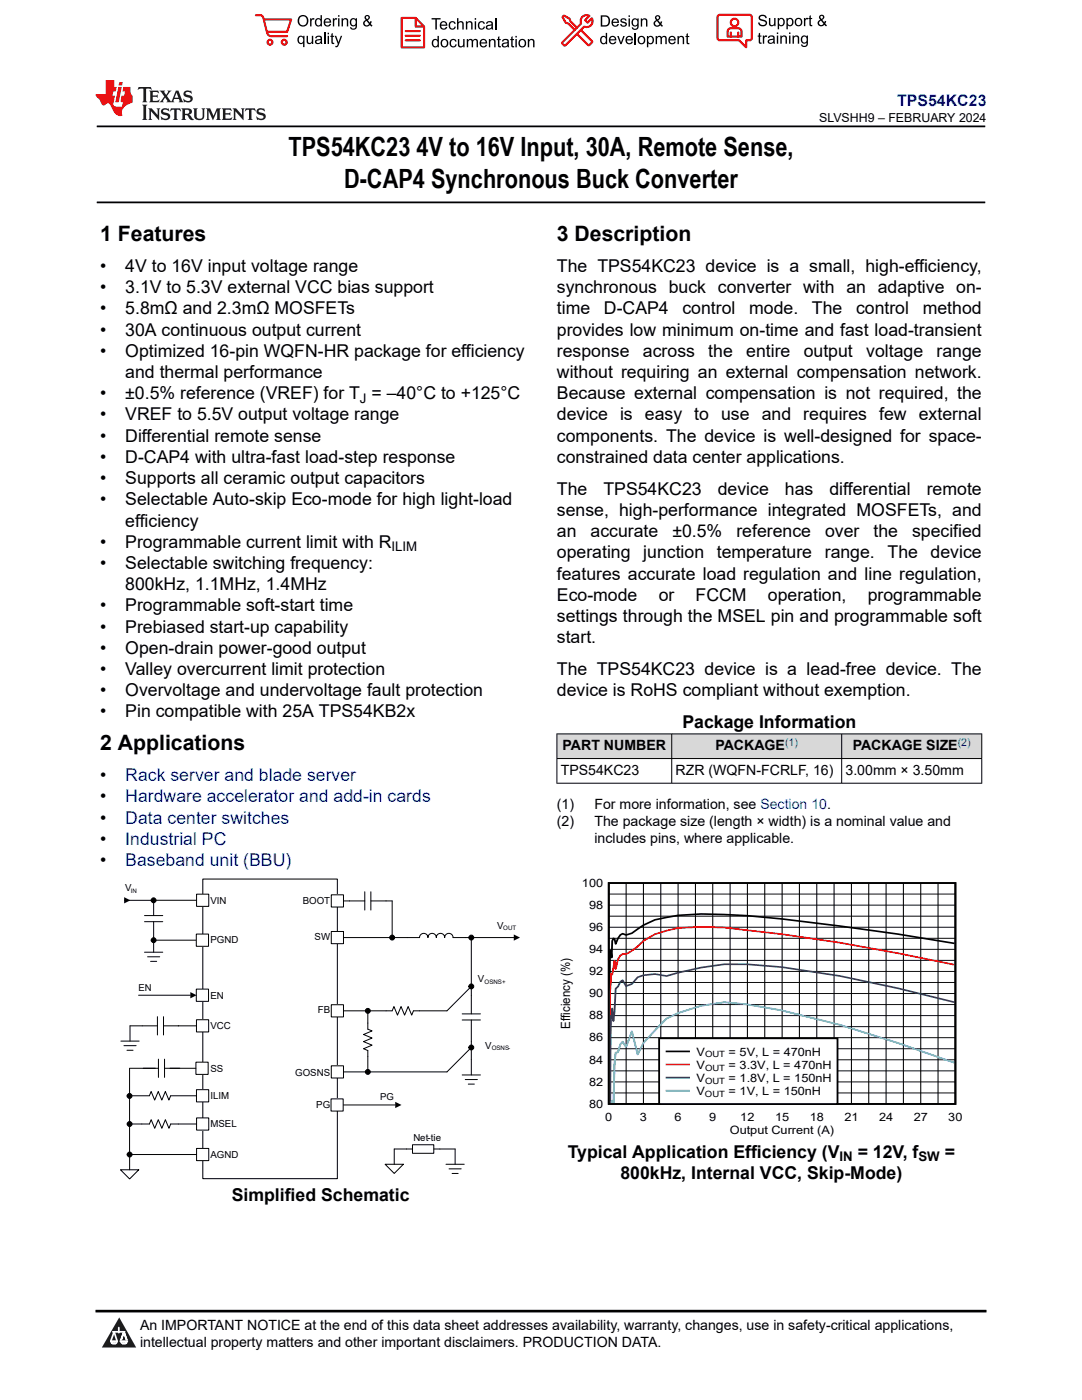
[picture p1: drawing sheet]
<svg xmlns="http://www.w3.org/2000/svg" width="216mm" height="279mm" viewBox="0 0 216 279" stroke-linecap="round" stroke-linejoin="round" font-family="sans-serif">
<defs><g id="words">
<g font-size="5.3">
<text x="57.5" y="31.2">TPS54KC23</text>
<text x="83.1" y="31.2">4V to 16V Input, 30A, Remote Sense,</text>
<text x="68.7" y="37.5">D-CAP4 Synchronous Buck Converter</text>
</g>
<g font-size="4.2">
<text x="20" y="48.1">1 Features</text>
<text x="111.1" y="48.1">3 Description</text>
<text x="20" y="149.7">2 Applications</text>
</g>
<g font-size="3.5">
<text x="20" y="54.3">•</text>
<text x="20" y="58.5">•</text>
<text x="25" y="54.3">4V to 16V input voltage range</text>
<text x="25" y="58.5">3.1V to 5.3V external VCC bias support</text>
<text x="111.1" y="54.3">The TPS54KC23 device is a small, high-efficiency,</text>
<text x="111.1" y="58.5">synchronous buck converter with an adaptive on-</text>
<text x="20" y="62.8">•</text>
<text x="25" y="62.8">5.8mΩ and 2.3mΩ MOSFETs</text>
<text x="111.1" y="62.8">time</text>
<text x="120.5" y="62.8">D-CAP4</text>
<text x="136.2" y="62.8">control</text>
<text x="149.5" y="62.8">mode.</text>
<text x="162" y="62.8">The</text>
<text x="170.8" y="62.8">control</text>
<text x="184.1" y="62.8">method</text>
<text x="20" y="67">•</text>
<text x="20" y="71.2">•</text>
<text x="25" y="67">30A continuous output current</text>
<text x="25" y="71.2">Optimized 16-pin WQFN-HR package for efficiency</text>
<text x="111.1" y="67">provides low minimum on-time and fast load-transient</text>
<text x="111.1" y="71.2">response</text>
<text x="128.3" y="71.2">across</text>
<text x="141.3" y="71.2">the</text>
<text x="148.9" y="71.2">entire</text>
<text x="160.4" y="71.2">output</text>
<text x="172.8" y="71.2">voltage</text>
<text x="186.9" y="71.2">range</text>
<text x="25" y="75.5">and thermal performance</text>
<text x="111.1" y="75.5">without requiring an external compensation network.</text>
<text x="20" y="79.7">•</text>
<text x="20" y="83.9">•</text>
<text x="25" y="79.7">±0.5% reference (VREF) for T = –40°C to +125°C</text>
<text x="25" y="83.9">VREF to 5.5V output voltage range</text>
<text x="111.1" y="83.9">device is easy to use and requires few external</text>
<text x="111.1" y="79.7">Because external compensation is not required, the</text>
<text x="20" y="88.2">•</text>
<text x="25" y="88.2">Differential remote sense</text>
<text x="111.1" y="88.2">components. The device is well-designed for space-</text>
<text x="20" y="92.4">•</text>
<text x="25" y="92.4">D-CAP4 with ultra-fast load-step response</text>
<text x="111.1" y="92.4">constrained data center applications.</text>
<text x="20" y="96.6">•</text>
<text x="20" y="100.9">•</text>
<text x="25" y="96.6">Supports all ceramic output capacitors</text>
<text x="25" y="100.9">Selectable Auto-skip Eco-mode for high light-load</text>
<text x="111.1" y="98.7">The</text>
<text x="120.4" y="98.7">TPS54KC23</text>
<text x="143.2" y="98.7">device</text>
<text x="156.6" y="98.7">has</text>
<text x="165.5" y="98.7">differential</text>
<text x="184.9" y="98.7">remote</text>
<text x="25" y="105.1">efficiency</text>
<text x="111.1" y="107.2">an</text>
<text x="111.1" y="103">sense, high-performance integrated MOSFETs, and</text>
<text x="117.8" y="107.2">accurate</text>
<text x="134.2" y="107.2">±0.5%</text>
<text x="146.9" y="107.2">reference</text>
<text x="164.6" y="107.2">over</text>
<text x="174.3" y="107.2">the</text>
<text x="182" y="107.2">specified</text>
<text x="20" y="113.6">•</text>
<text x="20" y="109.3">•</text>
<text x="25" y="109.3">Programmable current limit with R</text>
<text x="25" y="113.6">Selectable switching frequency:</text>
<text x="111.1" y="111.4">operating</text>
<text x="128.4" y="111.4">junction</text>
<text x="143" y="111.4">temperature</text>
<text x="164.6" y="111.4">range.</text>
<text x="177.1" y="111.4">The</text>
<text x="185.7" y="111.4">device</text>
<text x="25" y="117.8">800kHz, 1.1MHz, 1.4MHz</text>
<text x="111.1" y="115.7">features accurate load regulation and line regulation,</text>
<text x="111.1" y="119.9">Eco-mode</text>
<text x="131.4" y="119.9">or</text>
<text x="138.8" y="119.9">FCCM</text>
<text x="153.2" y="119.9">operation,</text>
<text x="173.1" y="119.9">programmable</text>
<text x="20" y="122">•</text>
<text x="25" y="122">Programmable soft-start time</text>
<text x="111.1" y="124.1">settings through the MSEL pin and programmable soft</text>
<text x="20" y="126.3">•</text>
<text x="20" y="130.5">•</text>
<text x="25" y="126.3">Prebiased start-up capability</text>
<text x="25" y="130.5">Open-drain power-good output</text>
<text x="111.1" y="128.4">start.</text>
<text x="20" y="134.7">•</text>
<text x="25" y="134.7">Valley overcurrent limit protection</text>
<text x="111.1" y="134.7">The TPS54KC23 device is a lead-free device. The</text>
<text x="20" y="139">•</text>
<text x="20" y="143.2">•</text>
<text x="25" y="139">Overvoltage and undervoltage fault protection</text>
<text x="25" y="143.2">Pin compatible with 25A TPS54KB2x</text>
<text x="111.1" y="139">device is RoHS compliant without exemption.</text>
<text x="136.2" y="145.3">Package Information</text>
<text x="20" y="155.9">•</text>
<text x="20" y="160.1">•</text>
<text x="20" y="164.4">•</text>
<text x="20" y="168.6">•</text>
<text x="20" y="172.8">•</text>
<text x="113.3" y="231">Typical Application Efficiency (V</text>
<text x="171.1" y="231">= 12V, f</text>
<text x="188.5" y="231">=</text>
<text x="46.2" y="239.8">Simplified Schematic</text>
<text x="123.8" y="235.2">800kHz, Internal VCC, Skip-Mode)</text>
</g>
<g font-size="3.5" fill="#00f">
<text x="25" y="155.9">Rack server and blade server</text>
<text x="25" y="160.1">Hardware accelerator and add-in cards</text>
<text x="25" y="164.4">Data center switches</text>
<text x="25" y="168.6">Industrial PC</text>
<text x="25" y="172.8">Baseband unit (BBU)</text>
</g>
<text font-size="3.2" fill="#00f" x="179" y="21.1">TPS54KC23</text>
<g font-size="2.8">
<text x="112.3" y="149.7">PART NUMBER</text>
<text x="142.7" y="149.7">PACKAGE</text>
<text x="170.2" y="149.7">PACKAGE SIZE</text>
<text x="111.9" y="154.7">TPS54KC23</text>
<text x="134.8" y="154.7">RZR (WQFN-FCRLF, 16)</text>
<text x="168.7" y="154.7">3.00mm × 3.50mm</text>
<text x="111.1" y="161.5">(1)</text>
<text x="118.6" y="161.5">For more information, see Section 10.</text>
<text x="111.1" y="164.8">(2)</text>
<text x="118.6" y="164.8">The package size (length × width) is a nominal value and</text>
<text x="118.6" y="168.2">includes pins, where applicable.</text>
<text x="27.9" y="265.5">An IMPORTANT NOTICE at the end of this data sheet addresses availability, warranty, changes, use in safety-critical applications,</text>
<text x="27.9" y="268.9">intellectual property matters and other important disclaimers. PRODUCTION DATA.</text>
</g>
<g font-size="2.6">
<text x="71.8" y="80.4">J</text>
<text x="78.1" y="110">ILIM</text>
<text x="167.5" y="231.7">IN</text>
<text x="183.3" y="231.7">SW</text>
</g>
<g font-size="2.5">
<text x="163.5" y="24.3">SLVSHH9 – FEBRUARY 2024</text>
<text x="113.8" y="205.3" transform="rotate(-90 113.8 205.3)">Efficiency (%)</text>
</g>
<g font-size="2.3">
<text x="116.1" y="177">100</text>
<text x="117.5" y="185.8">96</text>
<text x="117.5" y="181.4">98</text>
<text x="117.5" y="190.2">94</text>
<text x="117.5" y="194.6">92</text>
<text x="117.5" y="203.4">88</text>
<text x="117.5" y="199">90</text>
<text x="117.5" y="207.8">86</text>
<text x="117.5" y="212.3">84</text>
<text x="139" y="210.6">V</text>
<text x="139" y="215.9">V</text>
<text x="139" y="213.3">V</text>
<text x="145.4" y="213.3">= 3.3V, L = 470nH</text>
<text x="145.4" y="215.9">= 1.8V, L = 150nH</text>
<text x="145.4" y="210.6">= 5V, L = 470nH</text>
<text x="117.5" y="221.1">80</text>
<text x="117.5" y="216.7">82</text>
<text x="139" y="218.5">V</text>
<text x="145.4" y="218.5">= 1V, L = 150nH</text>
<text x="120.8" y="223.7">0</text>
<text x="127.7" y="223.7">3</text>
<text x="134.6" y="223.7">6</text>
<text x="141.5" y="223.7">9</text>
<text x="145.6" y="226.3">Output Current (A)</text>
<text x="147.7" y="223.7">12</text>
<text x="154.6" y="223.7">15</text>
<text x="161.6" y="223.7">18</text>
<text x="168.5" y="223.7">21</text>
<text x="175.4" y="223.7">24</text>
<text x="182.3" y="223.7">27</text>
<text x="189.2" y="223.7">30</text>
</g>
<g font-size="2.1" fill="#00f">
<text x="156.7" y="148.8">(1)</text>
<text x="191.1" y="148.8">(2)</text>
</g>
<g font-size="1.9">
<text x="25" y="177.9">V</text>
<text x="42" y="180.4">VIN</text>
<text x="60.4" y="180.4">BOOT</text>
<text x="99.2" y="185.4">V</text>
<text x="42" y="188.2">PGND</text>
<text x="62.8" y="187.6">SW</text>
<text x="27.7" y="197.7">EN</text>
<text x="95.4" y="196.1">V</text>
<text x="42" y="199.3">EN</text>
<text x="63.4" y="202.2">FB</text>
<text x="42" y="205.4">VCC</text>
<text x="96.8" y="209.3">V</text>
<text x="42" y="213.9">SS</text>
<text x="58.9" y="214.8">GOSNS</text>
<text x="42" y="219.3">ILIM</text>
<text x="63.1" y="221.1">PG</text>
<text x="75.9" y="219.6">PG</text>
<text x="42" y="224.9">MSEL</text>
<text x="82.5" y="227.6">Net-tie</text>
<text x="42" y="231.1">AGND</text>
</g>
<g font-size="1.7">
<text x="140.7" y="213.6">OUT</text>
<text x="140.7" y="211">OUT</text>
<text x="140.7" y="218.9">OUT</text>
<text x="140.7" y="216.3">OUT</text>
</g>
<g font-size="1.2">
<text x="26.1" y="178.2">IN</text>
<text x="100.4" y="185.6">OUT</text>
<text x="96.7" y="196.3">OSNS+</text>
<text x="98.1" y="209.6">OSNS-</text>
</g>
</g></defs>
<path d="M19.3 25.2h177.3M19.3 40.4h177.3" fill="none" stroke="#000" stroke-width=".35"/>
<g fill="#d8d8d8">
<path d="M111.1 146.5h84.8v4.9h-84.8z" fill-rule="evenodd"/>
<path d="M111.2 146.5h22.8v4.8h-22.8z" fill-rule="evenodd"/>
<path d="M134.1 146.5h33.8v4.8h-33.8z" fill-rule="evenodd"/>
<path d="M168 146.5h27.8v4.8h-27.8z" fill-rule="evenodd"/>
</g>
<path d="M111.1 146.5h84.9M111.1 151.4h84.9M111.1 156.3h84.9M111.1 146.4v10M134 146.4v10M167.9 146.4v10M195.9 146.4v10M30.7 187.6h8.8" fill="none" stroke="#000" stroke-width=".2"/>
<path d="M40.5 175.4h26.8v59.8h-26.8z" fill-rule="evenodd" fill="#fff"/>
<path d="M40.5 175.4h26.8v59.8h-26.8z" fill="none" stroke="#000" stroke-width=".2"/>
<path d="M39.2 178.5h2.5v2.4h-2.5z" fill-rule="evenodd" fill="#fff"/>
<path d="M39.2 178.5h2.5v2.4h-2.5z" fill="none" stroke="#000" stroke-width=".2"/>
<path d="M40 178.7h.9v1.9h-.9z" fill-rule="evenodd" fill="#fff"/>
<path d="M24.9 179.7h.1M39.2 179.7h-13.4" fill="none" stroke="#000" stroke-width=".2"/>
<path d="M24.8 179.1l1.2 .6-1.2 .6z" fill="#000"/>
<path d="M39.2 203.5h2.4v2.4h-2.4z" fill-rule="evenodd" fill="#fff"/>
<path d="M39.2 203.5h2.4v2.4h-2.4z" fill="none" stroke="#000" stroke-width=".2"/>
<g fill="#fff">
<path d="M40 203.8h.9v1.9h-.9z" fill-rule="evenodd"/>
<path d="M66.1 219.3h2.4v2.4h-2.4z" fill-rule="evenodd"/>
</g>
<path d="M66.1 219.3h2.4v2.4h-2.4z" fill="none" stroke="#000" stroke-width=".2"/>
<path d="M39.2 217.5h2.4v2.4h-2.4z" fill-rule="evenodd" fill="#fff"/>
<path d="M39.2 217.5h2.4v2.4h-2.4z" fill="none" stroke="#000" stroke-width=".2"/>
<path d="M39.2 223.1h2.5v2.4h-2.5z" fill-rule="evenodd" fill="#fff"/>
<path d="M39.2 223.1h2.5v2.4h-2.5z" fill="none" stroke="#000" stroke-width=".2"/>
<path d="M39.5 223.3h1.8v2h-1.8z" fill-rule="evenodd" fill="#fff"/>
<path d="M35.6 224.3h3.6" fill="none" stroke="#000" stroke-width=".2"/>
<path d="M39.2 229.2h2.5v2.4h-2.5z" fill-rule="evenodd" fill="#fff"/>
<path d="M39.2 229.2h2.5v2.4h-2.5z" fill="none" stroke="#000" stroke-width=".2"/>
<path d="M39.5 229.4h1.8v2h-1.8z" fill-rule="evenodd" fill="#fff"/>
<path d="M25.8 230.4h13.4" fill="none" stroke="#000" stroke-width=".2"/>
<path d="M66.1 178.6h2.4v2.4h-2.4z" fill-rule="evenodd" fill="#fff"/>
<path d="M66.1 178.6h2.4v2.4h-2.4z" fill="none" stroke="#000" stroke-width=".2"/>
<g fill="#fff">
<path d="M66.9 178.8h.9v2h-.9z" fill-rule="evenodd"/>
<path d="M66.1 185.9h2.4v2.4h-2.4z" fill-rule="evenodd"/>
</g>
<path d="M66.1 185.9h2.4v2.4h-2.4z" fill="none" stroke="#000" stroke-width=".2"/>
<g fill="#fff">
<path d="M66.9 186.1h.9v2h-.9z" fill-rule="evenodd"/>
<path d="M66.1 200.5h2.4v2.5h-2.4z" fill-rule="evenodd"/>
</g>
<path d="M66.1 200.5h2.4v2.5h-2.4z" fill="none" stroke="#000" stroke-width=".2"/>
<g fill="#fff">
<path d="M66.9 200.8h.9v1.9h-.9z" fill-rule="evenodd"/>
<path d="M66.1 212.7h2.4v2.4h-2.4z" fill-rule="evenodd"/>
</g>
<path d="M66.1 212.7h2.4v2.4h-2.4z" fill="none" stroke="#000" stroke-width=".2"/>
<path d="M66.9 212.9h.9v2h-.9z" fill-rule="evenodd" fill="#fff"/>
<g fill="none" stroke="#000" stroke-width=".2">
<path d="M30.7 179.7v3M68.5 179.8h4.3M72.8 178v3.6M74 179.8h4.3v7.3M74 178v3.6M28.8 183.9h3.7M28.8 182.7h3.7M28.8 190h3.7M29.4 190.9h2.5M30.1 191.9h1.2M30.7 183.9v6.1M68.5 187.1h15.2a.84 .84 0 0 1 .9-.8 .84 .84 0 0 1 .8 .8 .83 .83 0 0 1 .8-.8 .83 .83 0 0 1 .9 .8 .84 .84 0 0 1 .8-.8 .84 .84 0 0 1 .8 .8 .84 .84 0 0 1 .9-.8 .84 .84 0 0 1 .8 .8h12.3"/>
<path d="M94 196.9l-4.8 4.8h-6.7l-.3 .9-.8-1.7-.7 1.7-.7-1.7-.7 1.7-.7-1.7-.3 .8h-9.8M94 187.1v15.2M24.1 207.8h3.7M24.7 208.7h2.5M25.3 209.6h1.3M25.9 218.7h3.9l.4-.9 .7 1.7 .7-1.7 .7 1.7 .7-1.7 .7 1.7 .4-.8h5.1M25.9 213.2v17.1M31.4 204.7h-5.5v3.1M31.4 202.9v3.7M32.6 204.7h6.6M32.6 202.9v3.7M73.4 201.7v3.7l.8 .3-1.7 .8 1.7 .7-1.7 .7 1.7 .7-1.7 .7 .9 .4v4.2"/>
<path d="M92.2 203.6h3.7M92.2 202.3h3.7M92.2 214.5h3.7M92.8 215.4h2.5M93.4 216.4h1.3M94 209.1l-4.8 4.8h-20.7M94 203.6v10.9M24 233.5h3.7l-1.8 1.8zM25.9 224.3h3.9l.4-.8 .7 1.7 .7-1.7 .7 1.7 .7-1.7 .7 1.7 .4-.9h1.5M25.9 230.4v3.1"/>
<circle cx="30.6" cy="179.7" r=".49"/>
<circle cx="78.3" cy="187.1" r=".49"/>
<circle cx="94" cy="187.1" r=".49"/>
<circle cx="94" cy="196.9" r=".49"/>
<circle cx="73.4" cy="201.7" r=".49"/>
<circle cx="73.4" cy="213.9" r=".49"/>
<circle cx="94" cy="209" r=".49"/>
<circle cx="25.9" cy="230.4" r=".49"/>
</g>
<g fill="#000">
<path d="M102.5 186.5l1.3 .6-1.3 .6z"/>
<circle cx="30.6" cy="179.7" r=".49"/>
<circle cx="78.3" cy="187.1" r=".49"/>
<circle cx="94" cy="187.1" r=".49"/>
<circle cx="94" cy="196.9" r=".49"/>
<circle cx="73.4" cy="201.7" r=".49"/>
<circle cx="73.4" cy="213.9" r=".49"/>
<circle cx="94" cy="209" r=".49"/>
<circle cx="25.9" cy="230.4" r=".49"/>
</g>
<path d="M39.2 197.4h2.4v2.4h-2.4z" fill-rule="evenodd" fill="#fff"/>
<path d="M27.7 198.6h10.3M39.2 197.4h2.4v2.4h-2.4z" fill="none" stroke="#000" stroke-width=".2"/>
<path d="M38 198l1.2 .6-1.2 .6z" fill="#000"/>
<path d="M39.1 212h2.4v2.4h-2.4z" fill-rule="evenodd" fill="#fff"/>
<g fill="none" stroke="#000" stroke-width=".2">
<path d="M25.9 213.2h5.7M31.6 211.4v3.6M32.8 213.2h6.3M32.8 211.4v3.6M39.1 212h2.4v2.4h-2.4zM68.5 220.5h10.4"/>
<circle cx="25.9" cy="218.7" r=".49"/>
<circle cx="25.9" cy="224.3" r=".49"/>
</g>
<g fill="#000">
<path d="M78.9 219.9l1.2 .6-1.2 .6z"/>
<circle cx="25.9" cy="218.7" r=".49"/>
<circle cx="25.9" cy="224.3" r=".49"/>
</g>
<path d="M39.2 186.4h2.4v2.5h-2.4z" fill-rule="evenodd" fill="#fff"/>
<g fill="none" stroke="#000" stroke-width=".2">
<path d="M39.2 186.4h2.4v2.5h-2.4zM76.8 232.4h3.7l-1.8 1.8zM81.1 229.3h-2.4v3.1M87.8 229.3h3v3.1M89 232.4h3.6M89.6 233.3h2.4M90.2 234.2h1.2"/>
<circle cx="30.7" cy="187.6" r=".49"/>
</g>
<circle cx="30.7" cy="187.6" r=".49" fill="#000"/>
<path d="M82.3 228.5h4.3v1.7h-4.3z" fill-rule="evenodd" fill="#fff"/>
<g fill="none" stroke="#000" stroke-width=".2">
<path d="M121.5 178.4h69.1M124.9 176.2v44.1M128.4 176.2v44.1M131.9 176.2v44.1M135.3 176.2v44.1M138.8 176.2v44.1M142.2 176.2v44.1M145.7 176.2v44.1M149.1 176.2v44.1M152.6 176.2v44.1M156.1 176.2v44.1M159.5 176.2v44.1"/>
<path d="M163 176.2v44.1M166.4 176.2v44.1M169.9 176.2v44.1M173.3 176.2v44.1M176.8 176.2v44.1M180.3 176.2v44.1M183.7 176.2v44.1M187.2 176.2v44.1M121.5 198.3h69.1M121.5 196.1h69.1M121.5 193.9h69.1M121.5 191.7h69.1"/>
<path d="M121.5 189.5h69.1M121.5 187.3h69.1M121.5 185.1h69.1M121.5 182.8h69.1M121.5 180.6h69.1M121.5 218.1h69.1M121.5 215.9h69.1M121.5 213.7h69.1M121.5 211.5h69.1M121.5 209.3h69.1M121.5 207.1h69.1M121.5 204.9h69.1"/>
<path d="M121.5 202.7h69.1M121.5 200.5h69.1M81.1 229.3h1.2M82.3 228.5h4.3v1.7h-4.3zM86.6 229.3h1.2"/>
</g>
<path d="M121.5 176.2h69.1v44.1h-69.1zM190.5 188.3a543.1 543.1 0 0 0-41.4-5.6l-4.6-.2a40.4 40.4 0 0 0-13.8 1.1l-2.3 1-2.3 1.6-1.2 .4-.7-.3-.4 .3-.5 .7-.5 1.1-.2-1-.2-.1-.2 .5-.2 3.3-.2-1.4-.1 2.3-.1 22.2" fill="none" stroke="#000" stroke-width=".35"/>
<path d="M190.5 192.5a390 390 0 0 0-46-7.4l-4.6-.1-4.6 .2-4.6 1.2-2.3 1.4-2.3 2-1.2 .6h-.7l-.4 .3-.5 .7-.5 2-.2-1.6-.4 2.7-.3-.2-.2 3.5v22.4" fill="none" stroke="#f00" stroke-width=".35"/>
<path d="M190.5 200l-11.4-2.8-11.5-2.4-11.5-1.8-7-.6h-4.6l-4.6 .7-6.9 1.7-2.3-.4-2.3 .2-1.2 .4-1.1 1.4-1.2 .4-.7-1.2-.4 .3-.5 1-.5 .4-.4 6.5-.2-2.5-.2 1.6-.1-.1-.1 17.4" fill="none" stroke="#156" stroke-width=".35"/>
<path d="M190.5 212.1l-11.4-4-11.5-3.6-11.5-2.8-7-1.2-4.6-.5-4.6 .7-4.6 1.5-2.3 1.1-4.6 4.8-1.2 2.3-1.1-4.6-1.2 3.2-.7-1.1-.4 .5-.5 1.6-.5 .1-.2 2.1-.2 8M122 220.2v-.5l.1 .5" fill="none" stroke="#0bc" stroke-width=".35"/>
<path d="M131.5 207.2h35.6v13.1h-35.6z" fill-rule="evenodd" fill="#fff"/>
<path d="M131.5 207.2h35.6v13.1h-35.6zM133 209.8h4.5" fill="none" stroke="#000" stroke-width=".35"/>
<path d="M133 212.4h4.5" fill="none" stroke="#f00" stroke-width=".35"/>
<path d="M133 215.1h4.5" fill="none" stroke="#156" stroke-width=".35"/>
<path d="M133 217.7h4.5" fill="none" stroke="#0bc" stroke-width=".35"/>
<path d="M0 0h215.9v23.8h-215.9z" fill-rule="evenodd" fill="#fff"/>
<path d="M27.7 17.4l-.2 .6 .5-.3h.6v.1v2.2l-.2 .4h1l-.2-.4v-2.2v-.1h.5l.5 .3-.1-.6zM29.8 18.1l.2 .4v1.5l-.2 .4h1.9l.1-.6a1.08 1.08 0 0 1-1.3 .2v-.7h.6l.4 .2v-.6l-.4 .2h-.6v-.6l.2-.1a1 1 0 0 1 1 .2l-.1-.5zM31.8 18.1l1 1.1-1 1.2h.9l-.2-.2 .4-.7 .5 .7-.2 .2h1.6l-.2-.2 .1-.4h1l.1 .4-.1 .2h.9l-.2-.3-.8-2h-.5l-1 2.2-.8-1.1 .9-1.1h-.8l.2 .2-.5 .7-.3-.7 .1-.2zM35.2 18.5l.4 1h-.8zM36.8 18.2a.65 .65 0 0 0-.2 .7 .65 .65 0 0 0 .6 .5l.7 .2 .1 .2a.79 .79 0 0 1-.7 .4 .79 .79 0 0 1-.7-.5l.1 .7 .2-.1a.93 .93 0 0 0 1.1 .1 .93 .93 0 0 0 .4-1 1.46 1.46 0 0 0-1.2-.6l-.1-.3a1.09 1.09 0 0 1 1.2 .2l-.2-.6-.1 .1-.6-.2zM28.4 20.9l.2 .4v2.3l-.2 .3h1l-.2-.3v-2.3l.2-.4zM29.6 21.6l.2 .4v1.6l-.2 .3h.8l-.3-.3v-1.4l1.7 1.8v-2l.2-.4h-.8l.2 .2 .1 1.1-1.2-1.3zM32.3 21.8a.65 .65 0 0 0-.2 .7 .65 .65 0 0 0 .7 .4l.6 .2 .1 .2a.79 .79 0 0 1-.7 .4 .79 .79 0 0 1-.7-.5l.1 .7 .2-.1a.93 .93 0 0 0 1.1 .1 .93 .93 0 0 0 .4-.9 1.46 1.46 0 0 0-1.2-.6l-.1-.4a1.09 1.09 0 0 1 1.2 .2l-.2-.6-.1 .1-.6-.1zM34.1 21.6l-.1 .7a.63 .63 0 0 1 .7-.4l.1 1.7-.3 .3h1l-.2-.3v-1.7a.66 .66 0 0 1 .8 .4l-.1-.7zM36.2 21.6l.2 .4v1.6l-.2 .3h.9l-.2-.2v-.7h.5l.1 .2a.79 .79 0 0 0 1.2 .6l-1-.9a.61 .61 0 0 0 .6-.6 .61 .61 0 0 0-.5-.6zM36.9 21.9h.2a.47 .47 0 0 1 .5 .1 .47 .47 0 0 1 .1 .5l-.2 .2h-.6zM38.5 21.6l.2 .2a2.27 2.27 0 0 0 .4 2 1.04 1.04 0 0 0 1.7-.7v-1.3l.2-.2h-.8l.2 .4v1.1a.6 .6 0 0 1-.6 .6 .6 .6 0 0 1-.6-.6v-1.1l.3-.4zM41.1 21.6l.2 .4v1.6l-.2 .3h.7l-.2-.3v-1.5l.9 1.9 .8-1.9v1.5l-.2 .3h1l-.3-.3v-1.6l.3-.4h-.8l-.7 1.5-.7-1.5zM44.3 21.6l.2 .4v1.6l-.2 .3h1.9l.1-.5a1.09 1.09 0 0 1-1.3 .1v-.6h.6l.4 .1v-.6l-.4 .2h-.6v-.6l.2-.1a1.01 1.01 0 0 1 1 .3l-.1-.6zM46.4 21.6l.3 .4v1.6l-.3 .3h.8l-.2-.3v-1.4l1.6 1.8v-2l.2-.4h-.7l.2 .2v1.1l-1.2-1.3zM49 21.6l-.1 .7a.63 .63 0 0 1 .8-.4v1.7l-.3 .3h1l-.2-.3v-1.7a.66 .66 0 0 1 .8 .4l-.1-.7zM51.4 21.8a.65 .65 0 0 0-.2 .7 .65 .65 0 0 0 .6 .4l.6 .2 .2 .2a.79 .79 0 0 1-.8 .4 .79 .79 0 0 1-.6-.5l.1 .7 .2-.1a.93 .93 0 0 0 1 .1 .93 .93 0 0 0 .5-.9 1.46 1.46 0 0 0-1.3-.6l-.1-.4a1.09 1.09 0 0 1 1.3 .2l-.2-.6-.2 .1-.5-.1z" fill="#231f20"/>
<path d="M21.1 16v2.8h-2.1l.1 .3 .9 1a.95 .95 0 0 0 .9 .9 .59 .59 0 0 1 .6-.4 .59 .59 0 0 1 .5 .4l.4 .8a1.59 1.59 0 0 0 2.1 1.3 1.61 1.61 0 0 1 1-2.2l1-.4-.1-1.5a1.59 1.59 0 0 1-.4-1.6h-1.4l-.2 .9h.5l-.1 .8h-.5l-.2 1v.2l.4 .1-.2 .9h-.6a.73 .73 0 0 1-1.1-.7l.3-1.5h-.5l.2-.8h.5l.2-.9h-.5v-1.4zM23.6 17.4l-.6 3h.7l.6-3zM23.8 16.4l-.1 .7h.7l.1-.7z" fill="#ed1c24"/>
<g fill="#000">
<path d="M59.4 4.2a1.12 1.12 0 0 1 2.2 0 1.12 1.12 0 0 1-2.2 0zM59.9 3.5a.89 .89 0 0 0-.1 1.1 .89 .89 0 0 0 1.1 .4 .88 .88 0 0 0 .3-1.3 .88 .88 0 0 0-1.3-.2z" fill-rule="evenodd"/>
<path d="M59.5 7.3l.5-.2 .5 .3v-.3h.3v2.3h-.3v-.8a.74 .74 0 0 1-1 0 .74 .74 0 0 1-.1-1zM59.8 7.5a.57 .57 0 0 0-.2 .7 .57 .57 0 0 0 .8 .2 .57 .57 0 0 0 .1-.7 .57 .57 0 0 0-.7-.2z" fill-rule="evenodd"/>
<path d="M61.9 3.6h.2v.3l.2-.2 .3-.1 .2 .1-.1 .3a.36 .36 0 0 0-.5 0 .36 .36 0 0 0 0 .4v.9h-.3z" fill-rule="evenodd"/>
<path d="M61.2 7.1h.3v.9a.41 .41 0 0 0 .4 .6 .41 .41 0 0 0 .3-.6v-.9h.3v1.7h-.2v-.3a.58 .58 0 0 1-.7 .3 .58 .58 0 0 1-.4-.6z" fill-rule="evenodd"/>
<path d="M63 3.8l.5-.2 .5 .2v-.8h.2v2.3h-.2v-.2a.75 .75 0 0 1-1-.1 .75 .75 0 0 1-.1-1zM63.2 4a.57 .57 0 0 0-.1 .7 .57 .57 0 0 0 .8 .2 .57 .57 0 0 0 .1-.7 .57 .57 0 0 0-.8-.2z" fill-rule="evenodd"/>
<path d="M63 7.3a.74 .74 0 0 1 1-.1 .74 .74 0 0 1 .3 .9v.7h-.3v-.2a.57 .57 0 0 1-.8 .2 .57 .57 0 0 1-.2-.8l1-.3a.41 .41 0 0 0-.4-.4 .41 .41 0 0 0-.4 .4l-.3-.1zM63.2 8.2a.35 .35 0 0 0 .2 .5 .35 .35 0 0 0 .5-.3l.1-.4z" fill-rule="evenodd"/>
<path d="M65.4 6.5h.3v.3h-.3zM65.4 7.1h.3v1.7h-.3z" fill-rule="evenodd"/>
<path d="M64.8 3.8a.76 .76 0 0 1 .9-.1 .76 .76 0 0 1 .4 .8h-1.2a.47 .47 0 0 0 .3 .6 .47 .47 0 0 0 .6-.4l.3 .1a.82 .82 0 0 1-1.3 .3 .82 .82 0 0 1 0-1.3zM65 4l-.1 .3h.9l-.3-.4z" fill-rule="evenodd"/>
<path d="M66.4 3.6h.3v.3l.1-.2 .4-.1 .1 .1-.1 .3a.36 .36 0 0 0-.4 0 .36 .36 0 0 0-.1 .4v.9h-.3z" fill-rule="evenodd"/>
<path d="M66.1 6.7l.3-.1v.5h.3v.3h-.3v.9l.1 .2h.2v.3a.41 .41 0 0 1-.4-.1 .41 .41 0 0 1-.2-.4v-.9h-.2v-.3h.2z" fill-rule="evenodd"/>
<path d="M66.8 7.1h.3l.4 1.4 .5-1.4h.3l-.6 1.7a.57 .57 0 0 1-.8 .6v-.3a.37 .37 0 0 0 .5-.3z" fill-rule="evenodd"/>
<path d="M67.5 3h.2v.3h-.2zM67.5 3.6h.2v1.7h-.2z" fill-rule="evenodd"/>
<path d="M68.2 3.6h.2v.3a.58 .58 0 0 1 .7-.3 .58 .58 0 0 1 .4 .7v1h-.3v-1a.4 .4 0 0 0-.4-.5 .4 .4 0 0 0-.4 .6v.9h-.2z" fill-rule="evenodd"/>
<path d="M70 3.8l.5-.2 .5 .2v-.2h.2v1.5a.71 .71 0 0 1-.5 .8 .71 .71 0 0 1-.8-.5h.2a.46 .46 0 0 0 .6 .3 .46 .46 0 0 0 .3-.6 .78 .78 0 0 1-1.1-.2 .78 .78 0 0 1 .1-1.1zM70.2 4a.53 .53 0 0 0-.1 .8 .53 .53 0 0 0 .8 0 .54 .54 0 0 0 0-.7 .54 .54 0 0 0-.7-.1z" fill-rule="evenodd"/>
<path d="M72.9 3.1a.53 .53 0 0 1 .8 .1 .53 .53 0 0 1-.3 .8l.4 .5 .1-.3 .3 .1-.2 .5 .3 .3-.2 .2-.3-.3a.71 .71 0 0 1-1.2 .1 .71 .71 0 0 1 .4-1.1l-.3-.5zM73 3.5a.3 .3 0 0 0 .6 0 .3 .3 0 0 0-.6 0zM72.9 4.3a.45 .45 0 0 0 0 .7 .45 .45 0 0 0 .7-.2l-.5-.6z" fill-rule="evenodd"/>
<path d="M86.1 3.6h1.8v.3h-.7v2h-.3v-2h-.8z" fill-rule="evenodd"/>
<path d="M86.3 8l.5-.2 .5 .2v-.8h.3v2.2h-.3v-.2a.76 .76 0 0 1-1 0 .76 .76 0 0 1-.1-1zM86.6 8.1a.58 .58 0 0 0-.2 .8 .58 .58 0 0 0 .8 .2 .58 .58 0 0 0 .1-.8 .58 .58 0 0 0-.7-.2z" fill-rule="evenodd"/>
<path d="M88.2 7.9a.81 .81 0 0 1 1.1 .2 .81 .81 0 0 1-.2 1.1 .81 .81 0 0 1-1.1-.1l-.1-.8zM88.3 8.1a.57 .57 0 0 0 0 .9 .57 .57 0 0 0 .8 0 .57 .57 0 0 0 0-.8 .57 .57 0 0 0-.8-.1z" fill-rule="evenodd"/>
<path d="M88 4.4a.77 .77 0 0 1 .9-.1 .77 .77 0 0 1 .4 .8h-1.3a.48 .48 0 0 0 .4 .6 .48 .48 0 0 0 .6-.3h.3a.83 .83 0 0 1-1.3 .4 .83 .83 0 0 1 0-1.4zM88.2 4.6l-.2 .3h1l-.3-.4z" fill-rule="evenodd"/>
<path d="M89.7 4.4a.7 .7 0 0 1 1.2 .3l-.2 .1a.45 .45 0 0 0-.6-.3 .45 .45 0 0 0-.3 .6 .45 .45 0 0 0 .3 .6 .45 .45 0 0 0 .6-.4h.3a.76 .76 0 0 1-1.1 .6 .76 .76 0 0 1-.3-1.1z" fill-rule="evenodd"/>
<path d="M89.9 8a.7 .7 0 0 1 1.2 .3h-.3a.45 .45 0 0 0-.5-.3 .45 .45 0 0 0-.3 .6 .45 .45 0 0 0 .3 .6 .45 .45 0 0 0 .6-.4l.2 .1a.76 .76 0 0 1-1 .5 .76 .76 0 0 1-.4-1.1z" fill-rule="evenodd"/>
<path d="M91.2 3.6h.3v.8a.59 .59 0 0 1 .7-.2 .59 .59 0 0 1 .3 .7v1h-.2v-1a.4 .4 0 0 0-.5-.4 .4 .4 0 0 0-.3 .5v.9h-.3z" fill-rule="evenodd"/>
<path d="M91.4 7.8h.2v.9a.41 .41 0 0 0 .5 .5 .41 .41 0 0 0 .3-.5v-.9h.3v1.6h-.3v-.2a.58 .58 0 0 1-.7 .3 .58 .58 0 0 1-.3-.7z" fill-rule="evenodd"/>
<path d="M93 4.2h.2v.3a.59 .59 0 0 1 .7-.3 .59 .59 0 0 1 .4 .7v1h-.3v-1a.41 .41 0 0 0-.4-.5 .41 .41 0 0 0-.4 .6v.9h-.2z" fill-rule="evenodd"/>
<path d="M93.1 7.8h.3v.2a.56 .56 0 0 1 1 0 .54 .54 0 0 1 .6-.2 .54 .54 0 0 1 .4 .5v1.1h-.3v-1a.34 .34 0 0 0-.3-.4 .34 .34 0 0 0-.4 .3v1.1h-.3v-1a.38 .38 0 0 0-.5-.4 .38 .38 0 0 0-.2 .6v.8h-.3z" fill-rule="evenodd"/>
<path d="M94.7 3.6h.3v.3h-.3zM94.7 4.2h.3v1.7h-.3z" fill-rule="evenodd"/>
<path d="M95.5 4.4a.7 .7 0 0 1 1.3 .3l-.3 .1a.45 .45 0 0 0-.6-.3 .45 .45 0 0 0-.3 .6 .45 .45 0 0 0 .3 .6 .45 .45 0 0 0 .6-.4h.3a.76 .76 0 0 1-1.1 .6 .76 .76 0 0 1-.3-1.1z" fill-rule="evenodd"/>
<path d="M95.9 8a.77 .77 0 0 1 .9-.2 .77 .77 0 0 1 .4 .9h-1.2a.48 .48 0 0 0 .3 .5 .48 .48 0 0 0 .6-.3h.3a.83 .83 0 0 1-1.3 .4 .83 .83 0 0 1 0-1.3zM96.1 8.1l-.1 .4h.9l-.2-.5z" fill-rule="evenodd"/>
<path d="M97.5 7.8h.3v.2a.59 .59 0 0 1 .7-.2 .59 .59 0 0 1 .4 .6v1h-.3v-1a.41 .41 0 0 0-.5-.4 .41 .41 0 0 0-.3 .5v.9h-.3z" fill-rule="evenodd"/>
<path d="M97.1 4.4a.74 .74 0 0 1 1-.1 .74 .74 0 0 1 .3 .9v.7h-.3v-.2a.59 .59 0 0 1-.8 .2 .59 .59 0 0 1-.3-.8l1.1-.3a.42 .42 0 0 0-.4-.4 .42 .42 0 0 0-.5 .4l-.2-.1zM97.3 5.3a.36 .36 0 0 0 .2 .5 .36 .36 0 0 0 .5-.2l.1-.5z" fill-rule="evenodd"/>
<path d="M99.4 7.4l.2-.2v.6h.3v.2h-.3v1l.1 .2h.2l.1 .2a.41 .41 0 0 1-.5 0 .41 .41 0 0 1-.1-.4v-1h-.2v-.2h.2z" fill-rule="evenodd"/>
<path d="M100.3 8a.74 .74 0 0 1 .9-.2 .74 .74 0 0 1 .3 .9l.1 .7h-.3v-.2a.59 .59 0 0 1-.8 .3 .59 .59 0 0 1-.3-.8l1-.3a.42 .42 0 0 0-.3-.4 .42 .42 0 0 0-.5 .3h-.3zM100.5 8.8a.36 .36 0 0 0 .1 .5 .36 .36 0 0 0 .5-.2l.2-.5z" fill-rule="evenodd"/>
<path d="M102 7.4l.3-.2v.6h.3v.2h-.3v1l.1 .2h.2v.2a.41 .41 0 0 1-.5 0 .41 .41 0 0 1-.1-.4v-1h-.2v-.2h.2z" fill-rule="evenodd"/>
<path d="M102.8 7.2h.3v.3h-.3zM102.8 7.8h.3v1.6h-.3z" fill-rule="evenodd"/>
<path d="M103.7 7.9a.81 .81 0 0 1 1.1 .2 .81 .81 0 0 1-.1 1.1 .81 .81 0 0 1-1.2-.1v-.8zM103.9 8.1a.57 .57 0 0 0-.1 .9 .57 .57 0 0 0 .8 0 .57 .57 0 0 0 0-.8 .57 .57 0 0 0-.7-.1z" fill-rule="evenodd"/>
<path d="M105.3 7.8h.3v.2a.59 .59 0 0 1 .7-.2 .59 .59 0 0 1 .4 .6v1h-.3v-1a.41 .41 0 0 0-.5-.4 .41 .41 0 0 0-.3 .5v.9h-.3z" fill-rule="evenodd"/>
<path d="M119.9 3.1h.7a1.12 1.12 0 0 1 1.1 1.1 1.12 1.12 0 0 1-1 1.1h-.8zM120.2 3.3v1.7h.4a.86 .86 0 0 0 .8-.8 .86 .86 0 0 0-.8-.9z" fill-rule="evenodd"/>
<path d="M119.9 7.4l.5-.3 .5 .3v-.8h.2v2.2h-.2v-.2a.75 .75 0 0 1-1 0 .75 .75 0 0 1-.1-1zM120.1 7.5a.57 .57 0 0 0-.1 .8 .57 .57 0 0 0 .8 .2 .57 .57 0 0 0 .1-.8 .57 .57 0 0 0-.8-.2z" fill-rule="evenodd"/>
<path d="M121.7 7.4a.76 .76 0 0 1 .9-.2 .76 .76 0 0 1 .4 .9h-1.2a.47 .47 0 0 0 .3 .5 .47 .47 0 0 0 .6-.3h.3a.82 .82 0 0 1-1.3 .4 .82 .82 0 0 1 0-1.3zM121.9 7.5l-.1 .3h.9l-.3-.4z" fill-rule="evenodd"/>
<path d="M122.2 3.9a.76 .76 0 0 1 .9-.2 .76 .76 0 0 1 .4 .9h-1.2a.47 .47 0 0 0 .4 .5 .47 .47 0 0 0 .5-.3h.3a.82 .82 0 0 1-1.3 .4 .82 .82 0 0 1 0-1.3zM122.5 4l-.2 .3h.9l-.2-.4z" fill-rule="evenodd"/>
<path d="M123.9 3.8a.71 .71 0 0 1 1.1 .3h-.2a.32 .32 0 0 0-.4-.3 .32 .32 0 0 0-.3 .4h.1a.75 .75 0 0 1 .9 .8 .72 .72 0 0 1-.7 .3 .72 .72 0 0 1-.7-.5h.3a.36 .36 0 0 0 .4 .4 .36 .36 0 0 0 .3-.5 .8 .8 0 0 1-.9-.7z" fill-rule="evenodd"/>
<path d="M123.2 7.2h.3l.4 1.3 .5-1.3h.3l-.7 1.6h-.2z" fill-rule="evenodd"/>
<path d="M125.4 3.1h.3v.3h-.3zM125.4 3.7h.3v1.6h-.3z" fill-rule="evenodd"/>
<path d="M125 7.4a.76 .76 0 0 1 .9-.2 .76 .76 0 0 1 .4 .9h-1.2a.47 .47 0 0 0 .3 .5 .47 .47 0 0 0 .6-.3h.3a.82 .82 0 0 1-1.3 .4 .82 .82 0 0 1 0-1.3zM125.2 7.5l-.1 .3h.9l-.2-.4z" fill-rule="evenodd"/>
<path d="M126.2 3.9l.5-.3 .5 .3v-.2h.2v1.4a.71 .71 0 0 1-.5 .8 .71 .71 0 0 1-.8-.5l.2 .1a.46 .46 0 0 0 .6 .2 .46 .46 0 0 0 .3-.6 .78 .78 0 0 1-1.1-.1 .78 .78 0 0 1 .1-1.1zM126.4 4a.53 .53 0 0 0-.1 .8 .53 .53 0 0 0 .8 0 .54 .54 0 0 0 0-.7 .54 .54 0 0 0-.7-.1z" fill-rule="evenodd"/>
<path d="M127.5 7.3a.8 .8 0 0 1 1.1 .2 .8 .8 0 0 1-.1 1.1 .8 .8 0 0 1-1.2-.1v-.8zM127.7 7.5a.56 .56 0 0 0-.1 .9 .56 .56 0 0 0 .8-.1 .56 .56 0 0 0 0-.7 .56 .56 0 0 0-.7-.1z" fill-rule="evenodd"/>
<path d="M127.9 3.7h.2v.2a.58 .58 0 0 1 .7-.2 .58 .58 0 0 1 .4 .6v1h-.3v-1a.4 .4 0 0 0-.4-.4 .4 .4 0 0 0-.4 .5v.9h-.2z" fill-rule="evenodd"/>
<path d="M129.1 7.2h.2v.2a.72 .72 0 0 1 1-.1 .72 .72 0 0 1 .2 1 .64 .64 0 0 1-.5 .5 .64 .64 0 0 1-.6-.2v.8h-.3zM129.5 7.5a.56 .56 0 0 0-.2 .8 .56 .56 0 0 0 .8 .2 .56 .56 0 0 0 .1-.8 .56 .56 0 0 0-.7-.2z" fill-rule="evenodd"/>
<path d="M130.8 7.2h.3v.2a.55 .55 0 0 1 .9 0 .53 .53 0 0 1 .6-.3 .53 .53 0 0 1 .4 .6v1.1h-.2v-1a.34 .34 0 0 0-.3-.4 .34 .34 0 0 0-.4 .3v1.1h-.3v-1a.37 .37 0 0 0-.5-.4 .37 .37 0 0 0-.2 .6v.8h-.3z" fill-rule="evenodd"/>
<path d="M130.8 3.2a.53 .53 0 0 1 .9 .1 .53 .53 0 0 1-.4 .8l.4 .5 .2-.4 .2 .1-.2 .5 .4 .3-.2 .3-.3-.4a.71 .71 0 0 1-1.2 .1 .71 .71 0 0 1 .3-1.1l-.2-.5zM130.9 3.6a.3 .3 0 0 0 .6 0 .3 .3 0 0 0-.6 0zM130.9 4.3a.45 .45 0 0 0 0 .7 .45 .45 0 0 0 .7-.2l-.5-.6z" fill-rule="evenodd"/>
<path d="M133.6 7.4a.76 .76 0 0 1 .9-.2 .76 .76 0 0 1 .3 .9h-1.2a.47 .47 0 0 0 .4 .5 .47 .47 0 0 0 .6-.3h.2a.82 .82 0 0 1-1.2 .4 .82 .82 0 0 1 0-1.3zM133.8 7.5l-.2 .3h1l-.3-.4z" fill-rule="evenodd"/>
<path d="M135.2 7.2h.2v.2a.58 .58 0 0 1 .7-.2 .58 .58 0 0 1 .4 .6v1h-.3v-1a.4 .4 0 0 0-.4-.4 .4 .4 0 0 0-.3 .5v.9h-.3z" fill-rule="evenodd"/>
<path d="M137 6.8l.3-.2v.6h.2v.2h-.2v1v.2h.2l.1 .2a.41 .41 0 0 1-.5 0 .41 .41 0 0 1-.1-.5v-.9h-.2v-.2h.2z" fill-rule="evenodd"/>
<path d="M151.6 3.1a.88 .88 0 0 1 1.4 .5h-.3a.49 .49 0 0 0-.5-.5 .49 .49 0 0 0-.5 .6l.1 .1a1.06 1.06 0 0 1 1.2 1 .95 .95 0 0 1-.9 .4 .95 .95 0 0 1-.8-.7h.3a.58 .58 0 0 0 .6 .5 .58 .58 0 0 0 .5-.6l-.2-.1a.95 .95 0 0 1-1.1-.9z" fill-rule="evenodd"/>
<path d="M151.4 6.7l.3-.2v.6h.2v.2h-.2v1v.2h.2l.1 .2a.41 .41 0 0 1-.5 0 .41 .41 0 0 1-.1-.5v-.9h-.2v-.2h.2z" fill-rule="evenodd"/>
<path d="M152.2 7.1h.3v.2l.1-.2h.4h.1l-.1 .3a.36 .36 0 0 0-.4 0 .36 .36 0 0 0-.1 .5v.8h-.3z" fill-rule="evenodd"/>
<path d="M153.3 7.3a.74 .74 0 0 1 1-.2 .74 .74 0 0 1 .3 .9l.1 .7h-.3l-.1-.2a.57 .57 0 0 1-.8 .3 .57 .57 0 0 1-.1-.9l.9-.2a.41 .41 0 0 0-.4-.4 .41 .41 0 0 0-.4 .3h-.3zM153.5 8.1a.35 .35 0 0 0 .2 .5 .35 .35 0 0 0 .5-.2l.1-.5z" fill-rule="evenodd"/>
<path d="M153.4 3.6h.3v.9a.41 .41 0 0 0 .4 .5 .41 .41 0 0 0 .4-.5v-.9h.2v1.6h-.2v-.2a.58 .58 0 0 1-.7 .2 .58 .58 0 0 1-.4-.6z" fill-rule="evenodd"/>
<path d="M155 6.5h.3v.3h-.3zM155 7.1h.3v1.6h-.3z" fill-rule="evenodd"/>
<path d="M155.2 3.6h.2v.2a.72 .72 0 0 1 1-.1 .72 .72 0 0 1 .2 1 .64 .64 0 0 1-.5 .5 .64 .64 0 0 1-.6-.2v.8h-.3zM155.6 3.9a.56 .56 0 0 0-.2 .8 .56 .56 0 0 0 .8 .2 .56 .56 0 0 0 .1-.8 .56 .56 0 0 0-.7-.2z" fill-rule="evenodd"/>
<path d="M155.7 7.1h.3v.2a.58 .58 0 0 1 .7-.2 .58 .58 0 0 1 .3 .6v1h-.3v-1a.4 .4 0 0 0-.4-.4 .4 .4 0 0 0-.3 .5v.9h-.3z" fill-rule="evenodd"/>
<path d="M156.9 3.6h.3v.2a.72 .72 0 0 1 .9-.1 .72 .72 0 0 1 .2 1 .64 .64 0 0 1-.4 .5 .64 .64 0 0 1-.7-.2v.8h-.3zM157.3 3.9a.56 .56 0 0 0-.1 .8 .56 .56 0 0 0 .7 .2 .56 .56 0 0 0 .2-.8 .56 .56 0 0 0-.8-.2z" fill-rule="evenodd"/>
<path d="M157.4 6.5h.3v.3h-.3zM157.4 7.1h.3v1.6h-.3z" fill-rule="evenodd"/>
<path d="M158.1 7.1h.3v.2a.58 .58 0 0 1 .7-.2 .58 .58 0 0 1 .4 .6v1h-.3v-1a.4 .4 0 0 0-.5-.4 .4 .4 0 0 0-.3 .5v.9h-.3z" fill-rule="evenodd"/>
<path d="M158.8 3.7a.8 .8 0 0 1 1.1 .2 .8 .8 0 0 1-.1 1.1 .8 .8 0 0 1-1.1-.1l-.1-.8zM159 3.9a.56 .56 0 0 0-.1 .9 .56 .56 0 0 0 .9 0 .56 .56 0 0 0-.1-.8 .56 .56 0 0 0-.7-.1z" fill-rule="evenodd"/>
<path d="M160 7.3l.5-.2 .5 .2v-.2h.2v1.4a.71 .71 0 0 1-.5 .9 .71 .71 0 0 1-.9-.5h.3a.46 .46 0 0 0 .6 .2 .46 .46 0 0 0 .2-.6 .78 .78 0 0 1-1-.1 .78 .78 0 0 1 .1-1.1zM160.2 7.4a.53 .53 0 0 0-.1 .8 .53 .53 0 0 0 .8 0 .54 .54 0 0 0 0-.7 .54 .54 0 0 0-.7-.1z" fill-rule="evenodd"/>
<path d="M160.4 3.6h.3v.2l.1-.2h.4h.1l-.1 .3a.36 .36 0 0 0-.4 0 .36 .36 0 0 0-.1 .5v.8h-.3z" fill-rule="evenodd"/>
<path d="M161.5 3.2l.3-.2v.6h.3v.2h-.3v1v.2h.3v.2a.41 .41 0 0 1-.5 0 .41 .41 0 0 1-.1-.5v-.9h-.2v-.2h.2z" fill-rule="evenodd"/>
<path d="M163.6 3.1a.53 .53 0 0 1 .8 .1 .53 .53 0 0 1-.3 .8l.4 .5 .1-.3h.3l-.2 .5 .3 .3-.2 .3-.3-.3a.71 .71 0 0 1-1.2 .1 .71 .71 0 0 1 .4-1.2l-.3-.5zM163.7 3.5a.3 .3 0 0 0 .5 0 .3 .3 0 0 0-.5 0zM163.6 4.2a.45 .45 0 0 0 0 .8 .45 .45 0 0 0 .7-.3l-.5-.6z" fill-rule="evenodd"/>
</g>
<path d="M64.8 6.5v2.3M98.9 3.6v2.3M126.8 6.6v2.2" fill="none" stroke="#000" stroke-width=".28"/>
<g fill="none" stroke="#de0000" stroke-width=".42">
<path d="M51.1 3l1 .1a1.4 1.4 0 0 1 .6 1.2l.7 2.5a.95 .95 0 0 0 1.1 .4h2.8M52.7 3.9h5.4l-.8 2.4h-4M80.1 3.6h2.8v1.7h1.7v4.2h-4.5zM81 7.1h2.8M81 6.2h2.8M81 8.1h2.8M82.9 3.6l1.7 1.7M115.1 5.5l-1.3-1.2-.1-.5-1.2-.7-.3 .3 .7 1.1 .5 .2 1.3 1.3M115.9 6l2.2 2.2v.3l-.5 .5h-.3l-2.2-2.2zM115.9 6l.7-.7a1.19 1.19 0 0 0 1.3-.3 1.19 1.19 0 0 0 .2-1.4l-.9 .9-.4-.5 .8-.8a1.19 1.19 0 0 0-1.4 .1 1.19 1.19 0 0 0-.2 1.4l-3.8 3.7v.3l.3 .3h.3l2.3-2.2M143.2 3.2l.4-.2h6l.4 .2v4.4l-.2 .4-.9 .1v1.3l-1.4-1.3h-3.9l-.4-.3zM145.4 5.8l.4-.1h1.6a.61 .61 0 0 1 .6 .6v1h-2.8v-1z"/>
<path d="M145.8 6.5v.8M147.3 6.5v.8"/>
<circle cx="53.9" cy="8.4" r=".49"/>
<circle cx="56.7" cy="8.4" r=".49"/>
<circle cx="146.6" cy="4.5" r=".75"/>
</g>
<path d="M0 261.4h215.9v18h-215.9z" fill-rule="evenodd" fill="#fff"/>
<path d="M23.8 262.9l3.4 6h-6.9z" fill="#231f20"/>
<path d="M22.1 267.7h1.3l-.4 .5h-.3a.55 .55 0 0 1-.6-.5z" fill-rule="evenodd" fill="#fff"/>
<path d="M22.1 267.7h1.3l-.4 .5h-.3a.55 .55 0 0 1-.6-.5z" fill="none" stroke="#231f20" stroke-width=".34"/>
<path d="M22.1 267.7h1.3l-.4 .5h-.5zM22.6 265.8h.1M22.6 265.8h2.3zM23.7 265.9h.1M23.7 264.9v1zM24 267.7h.1" fill="none" stroke="#fff" stroke-width=".34"/>
<path d="M24.7 265.8l-.7 1.9z" fill="#fff"/>
<path d="M24.7 265.8l-.7 1.9z" fill="none" stroke="#fff" stroke-width=".34"/>
<path d="M24.7 265.8l.7 1.9z" fill="#fff"/>
<path d="M22.8 265.8l-.7 1.9zM22.8 265.8l.6 1.9zM24.7 265.8l.7 1.9zM25.3 267.7h.1" fill="none" stroke="#fff" stroke-width=".34"/>
<path d="M24.1 267.7h1.3a.65 .65 0 0 1-.6 .5 .65 .65 0 0 1-.7-.5z" fill-rule="evenodd" fill="#fff"/>
<path d="M24.1 267.7h1.3a.65 .65 0 0 1-.6 .5 .65 .65 0 0 1-.7-.5z" fill="none" stroke="#231f20" stroke-width=".34"/>
<path d="M24 267.7h.1M24.1 267.7h1.3l-.4 .5h-.5z" fill="none" stroke="#fff" stroke-width=".34"/>
<path d="M19 261.7h177.8" fill="none" stroke="#000" stroke-width=".53"/>
<use href="#words"/>
</svg>
